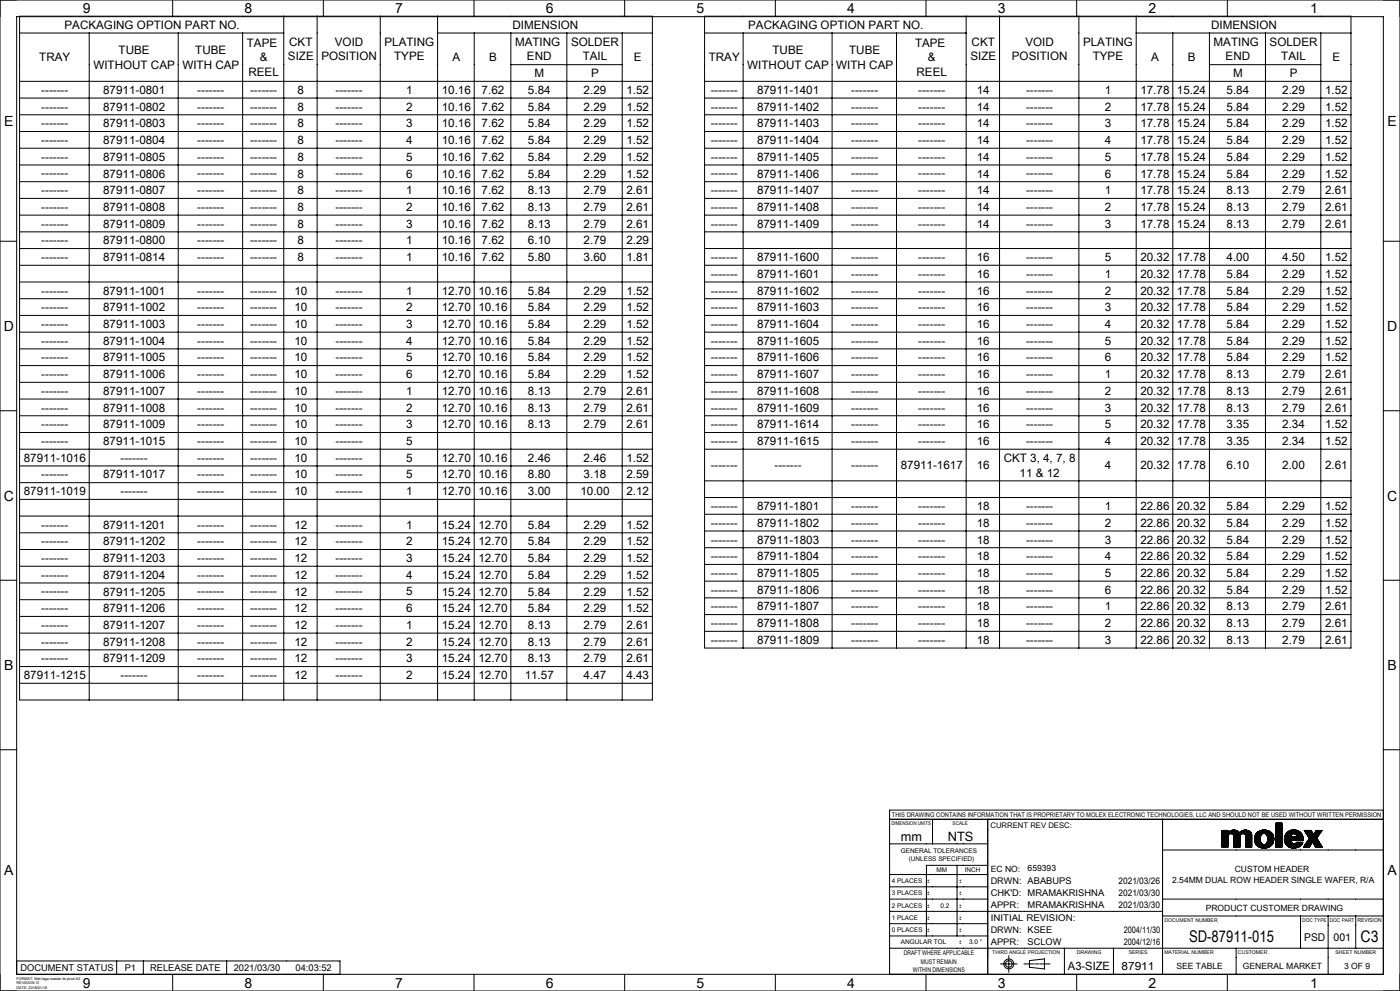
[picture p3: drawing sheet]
<svg xmlns="http://www.w3.org/2000/svg" width="420mm" height="297mm" viewBox="0 0 420 297" stroke-linecap="round" stroke-linejoin="round" font-family="sans-serif">
<defs><g id="words">
<g font-size="4.8">
<text x="356.8" y="282.4">SD-87911-015</text>
<text x="408.2" y="282.4">C3</text>
</g>
<g font-size="4.2">
<text x="24.9" y="4">9</text>
<text x="73.4" y="4">8</text>
<text x="118.6" y="4">7</text>
<text x="163.8" y="4">6</text>
<text x="209" y="4">5</text>
<text x="254.2" y="4">4</text>
<text x="299.4" y="4">3</text>
<text x="344.6" y="4">2</text>
<text x="393.1" y="4">1</text>
<text x="1.3" y="37.7">E</text>
<text x="416.3" y="37.7">E</text>
<text x="1.1" y="99.2">D</text>
<text x="416.1" y="99.2">D</text>
<text x="1.1" y="150">C</text>
<text x="416.1" y="150">C</text>
<text x="1.3" y="200.8">B</text>
<text x="416.3" y="200.8">B</text>
<text x="1.3" y="262.4">A</text>
<text x="416.3" y="262.4">A</text>
<text x="24.9" y="296">9</text>
<text x="73.4" y="296">8</text>
<text x="118.6" y="296">7</text>
<text x="163.8" y="296">6</text>
<text x="209" y="296">5</text>
<text x="254.2" y="296">4</text>
<text x="299.4" y="296">3</text>
<text x="344.6" y="296">2</text>
<text x="393.1" y="296">1</text>
</g>
<g font-size="3.9">
<text x="270.3" y="252">mm</text>
<text x="284.3" y="252">NTS</text>
</g>
<g font-size="3.5">
<text x="19.3" y="8.6">PACKAGING OPTION PART NO.</text>
<text x="153.7" y="8.6">DIMENSION</text>
<text x="224.5" y="8.6">PACKAGING OPTION PART NO.</text>
<text x="363.3" y="8.6">DIMENSION</text>
<text x="35.6" y="16.2">TUBE</text>
<text x="58.6" y="16.2">TUBE</text>
<text x="74.1" y="13.9">TAPE</text>
<text x="86.8" y="13.7">CKT</text>
<text x="100.5" y="13.7">VOID</text>
<text x="115.3" y="13.7">PLATING</text>
<text x="154.5" y="13.7">MATING</text>
<text x="171.3" y="13.7">SOLDER</text>
<text x="231.8" y="16.2">TUBE</text>
<text x="254.8" y="16.2">TUBE</text>
<text x="274.5" y="13.9">TAPE</text>
<text x="291.5" y="13.7">CKT</text>
<text x="307.6" y="13.7">VOID</text>
<text x="324.9" y="13.7">PLATING</text>
<text x="364.1" y="13.7">MATING</text>
<text x="380.9" y="13.7">SOLDER</text>
<text x="11.8" y="18.4">TRAY</text>
<text x="28" y="20.6">WITHOUT CAP</text>
<text x="54.7" y="20.6">WITH CAP</text>
<text x="74.5" y="22.8">REEL</text>
<text x="77.9" y="18.4">&amp;</text>
<text x="86.4" y="18.1">SIZE</text>
<text x="96.4" y="18.1">POSITION</text>
<text x="118.2" y="18.1">TYPE</text>
<text x="135.7" y="18.4">A</text>
<text x="146.7" y="18.4">B</text>
<text x="158.1" y="18.1">END</text>
<text x="160.3" y="23.1">M</text>
<text x="174.8" y="18.1">TAIL</text>
<text x="177.3" y="23.1">P</text>
<text x="190.2" y="18.4">E</text>
<text x="212.6" y="18.4">TRAY</text>
<text x="224.2" y="20.6">WITHOUT CAP</text>
<text x="250.9" y="20.6">WITH CAP</text>
<text x="275" y="22.8">REEL</text>
<text x="278.4" y="18.4">&amp;</text>
<text x="291.1" y="18.1">SIZE</text>
<text x="303.6" y="18.1">POSITION</text>
<text x="327.8" y="18.1">TYPE</text>
<text x="345.3" y="18.4">A</text>
<text x="356.3" y="18.4">B</text>
<text x="367.7" y="18.1">END</text>
<text x="369.9" y="23.1">M</text>
<text x="384.4" y="18.1">TAIL</text>
<text x="386.9" y="23.1">P</text>
<text x="399.7" y="18.4">E</text>
<text x="12.4" y="28.1">-------</text>
<text x="30.9" y="28.1">87911-0801</text>
<text x="59.2" y="28.1">-------</text>
<text x="75" y="28.1">-------</text>
<text x="89.3" y="28.1">8</text>
<text x="100.7" y="28.1">-------</text>
<text x="121.8" y="28.1">1</text>
<text x="132.5" y="28.1">10.16</text>
<text x="144.5" y="28.1">7.62</text>
<text x="158.4" y="28.1">5.84</text>
<text x="175.1" y="28.1">2.29</text>
<text x="187.9" y="28.1">1.52</text>
<text x="213.2" y="28.1">-------</text>
<text x="227.1" y="28.1">87911-1401</text>
<text x="255.3" y="28.1">-------</text>
<text x="275.5" y="28.1">-------</text>
<text x="293" y="28.1">14</text>
<text x="307.8" y="28.1">-------</text>
<text x="331.4" y="28.1">1</text>
<text x="342.1" y="28.1">17.78</text>
<text x="353.1" y="28.1">15.24</text>
<text x="368" y="28.1">5.84</text>
<text x="384.7" y="28.1">2.29</text>
<text x="397.5" y="28.1">1.52</text>
<text x="12.4" y="33.1">-------</text>
<text x="30.9" y="33.2">87911-0802</text>
<text x="59.2" y="33.1">-------</text>
<text x="75" y="33.1">-------</text>
<text x="89.3" y="33.2">8</text>
<text x="100.7" y="33.1">-------</text>
<text x="121.8" y="33.2">2</text>
<text x="132.5" y="33.2">10.16</text>
<text x="144.5" y="33.2">7.62</text>
<text x="158.4" y="33.2">5.84</text>
<text x="175.1" y="33.2">2.29</text>
<text x="187.9" y="33.2">1.52</text>
<text x="213.2" y="33.1">-------</text>
<text x="227.1" y="33.2">87911-1402</text>
<text x="255.3" y="33.1">-------</text>
<text x="275.5" y="33.1">-------</text>
<text x="293" y="33.2">14</text>
<text x="307.8" y="33.1">-------</text>
<text x="331.4" y="33.2">2</text>
<text x="342.1" y="33.2">17.78</text>
<text x="353.1" y="33.2">15.24</text>
<text x="368" y="33.2">5.84</text>
<text x="384.7" y="33.2">2.29</text>
<text x="397.5" y="33.2">1.52</text>
<text x="12.4" y="38.2">-------</text>
<text x="30.9" y="38.2">87911-0803</text>
<text x="59.2" y="38.2">-------</text>
<text x="75" y="38.2">-------</text>
<text x="89.3" y="38.2">8</text>
<text x="100.7" y="38.2">-------</text>
<text x="121.8" y="38.2">3</text>
<text x="132.5" y="38.2">10.16</text>
<text x="144.5" y="38.2">7.62</text>
<text x="158.4" y="38.2">5.84</text>
<text x="175.1" y="38.2">2.29</text>
<text x="187.9" y="38.2">1.52</text>
<text x="213.2" y="38.2">-------</text>
<text x="227.1" y="38.2">87911-1403</text>
<text x="255.3" y="38.2">-------</text>
<text x="275.5" y="38.2">-------</text>
<text x="293" y="38.2">14</text>
<text x="307.8" y="38.2">-------</text>
<text x="331.4" y="38.2">3</text>
<text x="342.1" y="38.2">17.78</text>
<text x="353.1" y="38.2">15.24</text>
<text x="368" y="38.2">5.84</text>
<text x="384.7" y="38.2">2.29</text>
<text x="397.5" y="38.2">1.52</text>
<text x="12.4" y="43.2">-------</text>
<text x="30.9" y="43.2">87911-0804</text>
<text x="59.2" y="43.2">-------</text>
<text x="75" y="43.2">-------</text>
<text x="89.3" y="43.2">8</text>
<text x="100.7" y="43.2">-------</text>
<text x="121.8" y="43.2">4</text>
<text x="132.5" y="43.2">10.16</text>
<text x="144.5" y="43.2">7.62</text>
<text x="158.4" y="43.2">5.84</text>
<text x="175.1" y="43.2">2.29</text>
<text x="187.9" y="43.2">1.52</text>
<text x="213.2" y="43.2">-------</text>
<text x="227.1" y="43.2">87911-1404</text>
<text x="255.3" y="43.2">-------</text>
<text x="275.5" y="43.2">-------</text>
<text x="293" y="43.2">14</text>
<text x="307.8" y="43.2">-------</text>
<text x="331.4" y="43.2">4</text>
<text x="342.1" y="43.2">17.78</text>
<text x="353.1" y="43.2">15.24</text>
<text x="368" y="43.2">5.84</text>
<text x="384.7" y="43.2">2.29</text>
<text x="397.5" y="43.2">1.52</text>
<text x="12.4" y="48.2">-------</text>
<text x="12.4" y="53.2">-------</text>
<text x="30.9" y="48.2">87911-0805</text>
<text x="30.9" y="53.2">87911-0806</text>
<text x="59.2" y="48.2">-------</text>
<text x="59.2" y="53.2">-------</text>
<text x="75" y="48.2">-------</text>
<text x="75" y="53.2">-------</text>
<text x="89.3" y="48.2">8</text>
<text x="89.3" y="53.2">8</text>
<text x="100.7" y="48.2">-------</text>
<text x="100.7" y="53.2">-------</text>
<text x="121.8" y="48.2">5</text>
<text x="121.8" y="53.2">6</text>
<text x="132.5" y="48.2">10.16</text>
<text x="132.5" y="53.2">10.16</text>
<text x="144.5" y="48.2">7.62</text>
<text x="144.5" y="53.2">7.62</text>
<text x="158.4" y="48.2">5.84</text>
<text x="158.4" y="53.2">5.84</text>
<text x="175.1" y="48.2">2.29</text>
<text x="175.1" y="53.2">2.29</text>
<text x="187.9" y="48.2">1.52</text>
<text x="187.9" y="53.2">1.52</text>
<text x="213.2" y="48.2">-------</text>
<text x="213.2" y="53.2">-------</text>
<text x="227.1" y="48.2">87911-1405</text>
<text x="227.1" y="53.2">87911-1406</text>
<text x="255.3" y="48.2">-------</text>
<text x="255.3" y="53.2">-------</text>
<text x="275.5" y="48.2">-------</text>
<text x="275.5" y="53.2">-------</text>
<text x="293" y="48.2">14</text>
<text x="293" y="53.2">14</text>
<text x="307.8" y="48.2">-------</text>
<text x="307.8" y="53.2">-------</text>
<text x="331.4" y="48.2">5</text>
<text x="331.4" y="53.2">6</text>
<text x="342.1" y="48.2">17.78</text>
<text x="342.1" y="53.2">17.78</text>
<text x="353.1" y="48.2">15.24</text>
<text x="353.1" y="53.2">15.24</text>
<text x="368" y="48.2">5.84</text>
<text x="368" y="53.2">5.84</text>
<text x="384.7" y="48.2">2.29</text>
<text x="384.7" y="53.2">2.29</text>
<text x="397.5" y="48.2">1.52</text>
<text x="397.5" y="53.2">1.52</text>
<text x="12.4" y="58.2">-------</text>
<text x="30.9" y="58.2">87911-0807</text>
<text x="59.2" y="58.2">-------</text>
<text x="75" y="58.2">-------</text>
<text x="89.3" y="58.2">8</text>
<text x="100.7" y="58.2">-------</text>
<text x="121.8" y="58.2">1</text>
<text x="132.5" y="58.2">10.16</text>
<text x="144.5" y="58.2">7.62</text>
<text x="158.4" y="58.2">8.13</text>
<text x="175.1" y="58.2">2.79</text>
<text x="187.9" y="58.2">2.61</text>
<text x="213.2" y="58.2">-------</text>
<text x="227.1" y="58.2">87911-1407</text>
<text x="255.3" y="58.2">-------</text>
<text x="275.5" y="58.2">-------</text>
<text x="293" y="58.2">14</text>
<text x="307.8" y="58.2">-------</text>
<text x="331.4" y="58.2">1</text>
<text x="342.1" y="58.2">17.78</text>
<text x="353.1" y="58.2">15.24</text>
<text x="368" y="58.2">8.13</text>
<text x="384.7" y="58.2">2.79</text>
<text x="397.5" y="58.2">2.61</text>
<text x="12.4" y="63.2">-------</text>
<text x="30.9" y="63.2">87911-0808</text>
<text x="59.2" y="63.2">-------</text>
<text x="75" y="63.2">-------</text>
<text x="89.3" y="63.2">8</text>
<text x="100.7" y="63.2">-------</text>
<text x="121.8" y="63.2">2</text>
<text x="132.5" y="63.2">10.16</text>
<text x="144.5" y="63.2">7.62</text>
<text x="158.4" y="63.2">8.13</text>
<text x="175.1" y="63.2">2.79</text>
<text x="187.9" y="63.2">2.61</text>
<text x="213.2" y="63.2">-------</text>
<text x="227.1" y="63.2">87911-1408</text>
<text x="255.3" y="63.2">-------</text>
<text x="275.5" y="63.2">-------</text>
<text x="293" y="63.2">14</text>
<text x="307.8" y="63.2">-------</text>
<text x="331.4" y="63.2">2</text>
<text x="342.1" y="63.2">17.78</text>
<text x="353.1" y="63.2">15.24</text>
<text x="368" y="63.2">8.13</text>
<text x="384.7" y="63.2">2.79</text>
<text x="397.5" y="63.2">2.61</text>
<text x="12.4" y="68.2">-------</text>
<text x="30.9" y="68.2">87911-0809</text>
<text x="59.2" y="68.2">-------</text>
<text x="75" y="68.2">-------</text>
<text x="89.3" y="68.2">8</text>
<text x="100.7" y="68.2">-------</text>
<text x="121.8" y="68.2">3</text>
<text x="132.5" y="68.2">10.16</text>
<text x="144.5" y="68.2">7.62</text>
<text x="158.4" y="68.2">8.13</text>
<text x="175.1" y="68.2">2.79</text>
<text x="187.9" y="68.2">2.61</text>
<text x="213.2" y="68.2">-------</text>
<text x="227.1" y="68.2">87911-1409</text>
<text x="255.3" y="68.2">-------</text>
<text x="275.5" y="68.2">-------</text>
<text x="293" y="68.2">14</text>
<text x="307.8" y="68.2">-------</text>
<text x="331.4" y="68.2">3</text>
<text x="342.1" y="68.2">17.78</text>
<text x="353.1" y="68.2">15.24</text>
<text x="368" y="68.2">8.13</text>
<text x="384.7" y="68.2">2.79</text>
<text x="397.5" y="68.2">2.61</text>
<text x="12.4" y="73.2">-------</text>
<text x="30.9" y="73.2">87911-0800</text>
<text x="59.2" y="73.2">-------</text>
<text x="75" y="73.2">-------</text>
<text x="89.3" y="73.2">8</text>
<text x="100.7" y="73.2">-------</text>
<text x="121.8" y="73.2">1</text>
<text x="132.5" y="73.2">10.16</text>
<text x="144.5" y="73.2">7.62</text>
<text x="158.4" y="73.2">6.10</text>
<text x="175.1" y="73.2">2.79</text>
<text x="187.9" y="73.2">2.29</text>
<text x="12.4" y="78.3">-------</text>
<text x="30.9" y="78.3">87911-0814</text>
<text x="59.2" y="78.3">-------</text>
<text x="75" y="78.3">-------</text>
<text x="89.3" y="78.3">8</text>
<text x="100.7" y="78.3">-------</text>
<text x="121.8" y="78.3">1</text>
<text x="132.5" y="78.3">10.16</text>
<text x="144.5" y="78.3">7.62</text>
<text x="158.4" y="78.3">5.80</text>
<text x="175.1" y="78.3">3.60</text>
<text x="187.9" y="78.3">1.81</text>
<text x="213.2" y="78.2">-------</text>
<text x="213.2" y="83.3">-------</text>
<text x="227.1" y="78.2">87911-1600</text>
<text x="227.1" y="83.3">87911-1601</text>
<text x="255.3" y="78.2">-------</text>
<text x="255.3" y="83.3">-------</text>
<text x="275.5" y="78.2">-------</text>
<text x="275.5" y="83.3">-------</text>
<text x="293" y="78.2">16</text>
<text x="293" y="83.3">16</text>
<text x="307.8" y="78.2">-------</text>
<text x="307.8" y="83.3">-------</text>
<text x="331.4" y="78.2">5</text>
<text x="331.4" y="83.3">1</text>
<text x="342.1" y="78.2">20.32</text>
<text x="342.1" y="83.3">20.32</text>
<text x="353.1" y="78.2">17.78</text>
<text x="353.1" y="83.3">17.78</text>
<text x="368" y="78.2">4.00</text>
<text x="368" y="83.3">5.84</text>
<text x="384.7" y="78.2">4.50</text>
<text x="384.7" y="83.3">2.29</text>
<text x="397.5" y="78.2">1.52</text>
<text x="397.5" y="83.3">1.52</text>
<text x="12.4" y="88.3">-------</text>
<text x="30.9" y="88.3">87911-1001</text>
<text x="59.2" y="88.3">-------</text>
<text x="75" y="88.3">-------</text>
<text x="88.3" y="88.3">10</text>
<text x="100.7" y="88.3">-------</text>
<text x="121.8" y="88.3">1</text>
<text x="132.5" y="88.3">12.70</text>
<text x="143.5" y="88.3">10.16</text>
<text x="158.4" y="88.3">5.84</text>
<text x="175.1" y="88.3">2.29</text>
<text x="187.9" y="88.3">1.52</text>
<text x="213.2" y="88.3">-------</text>
<text x="227.1" y="88.3">87911-1602</text>
<text x="255.3" y="88.3">-------</text>
<text x="275.5" y="88.3">-------</text>
<text x="293" y="88.3">16</text>
<text x="307.8" y="88.3">-------</text>
<text x="331.4" y="88.3">2</text>
<text x="342.1" y="88.3">20.32</text>
<text x="353.1" y="88.3">17.78</text>
<text x="368" y="88.3">5.84</text>
<text x="384.7" y="88.3">2.29</text>
<text x="397.5" y="88.3">1.52</text>
<text x="12.4" y="93.3">-------</text>
<text x="30.9" y="93.3">87911-1002</text>
<text x="59.2" y="93.3">-------</text>
<text x="75" y="93.3">-------</text>
<text x="88.3" y="93.3">10</text>
<text x="100.7" y="93.3">-------</text>
<text x="121.8" y="93.3">2</text>
<text x="132.5" y="93.3">12.70</text>
<text x="143.5" y="93.3">10.16</text>
<text x="158.4" y="93.3">5.84</text>
<text x="175.1" y="93.3">2.29</text>
<text x="187.9" y="93.3">1.52</text>
<text x="213.2" y="93.3">-------</text>
<text x="227.1" y="93.3">87911-1603</text>
<text x="255.3" y="93.3">-------</text>
<text x="275.5" y="93.3">-------</text>
<text x="293" y="93.3">16</text>
<text x="307.8" y="93.3">-------</text>
<text x="331.4" y="93.3">3</text>
<text x="342.1" y="93.3">20.32</text>
<text x="353.1" y="93.3">17.78</text>
<text x="368" y="93.3">5.84</text>
<text x="384.7" y="93.3">2.29</text>
<text x="397.5" y="93.3">1.52</text>
<text x="12.4" y="98.3">-------</text>
<text x="30.9" y="98.3">87911-1003</text>
<text x="59.2" y="98.3">-------</text>
<text x="75" y="98.3">-------</text>
<text x="88.3" y="98.3">10</text>
<text x="100.7" y="98.3">-------</text>
<text x="121.8" y="98.3">3</text>
<text x="132.5" y="98.3">12.70</text>
<text x="143.5" y="98.3">10.16</text>
<text x="158.4" y="98.3">5.84</text>
<text x="175.1" y="98.3">2.29</text>
<text x="187.9" y="98.3">1.52</text>
<text x="213.2" y="98.3">-------</text>
<text x="227.1" y="98.3">87911-1604</text>
<text x="255.3" y="98.3">-------</text>
<text x="275.5" y="98.3">-------</text>
<text x="293" y="98.3">16</text>
<text x="307.8" y="98.3">-------</text>
<text x="331.4" y="98.3">4</text>
<text x="342.1" y="98.3">20.32</text>
<text x="353.1" y="98.3">17.78</text>
<text x="368" y="98.3">5.84</text>
<text x="384.7" y="98.3">2.29</text>
<text x="397.5" y="98.3">1.52</text>
<text x="12.4" y="103.3">-------</text>
<text x="30.9" y="103.3">87911-1004</text>
<text x="59.2" y="103.3">-------</text>
<text x="75" y="103.3">-------</text>
<text x="88.3" y="103.3">10</text>
<text x="100.7" y="103.3">-------</text>
<text x="121.8" y="103.3">4</text>
<text x="132.5" y="103.3">12.70</text>
<text x="143.5" y="103.3">10.16</text>
<text x="158.4" y="103.3">5.84</text>
<text x="175.1" y="103.3">2.29</text>
<text x="187.9" y="103.3">1.52</text>
<text x="213.2" y="103.3">-------</text>
<text x="227.1" y="103.3">87911-1605</text>
<text x="255.3" y="103.3">-------</text>
<text x="275.5" y="103.3">-------</text>
<text x="293" y="103.3">16</text>
<text x="307.8" y="103.3">-------</text>
<text x="331.4" y="103.3">5</text>
<text x="342.1" y="103.3">20.32</text>
<text x="353.1" y="103.3">17.78</text>
<text x="368" y="103.3">5.84</text>
<text x="384.7" y="103.3">2.29</text>
<text x="397.5" y="103.3">1.52</text>
<text x="12.4" y="108.3">-------</text>
<text x="12.4" y="113.3">-------</text>
<text x="30.9" y="108.3">87911-1005</text>
<text x="30.9" y="113.3">87911-1006</text>
<text x="59.2" y="108.3">-------</text>
<text x="59.2" y="113.3">-------</text>
<text x="75" y="108.3">-------</text>
<text x="75" y="113.3">-------</text>
<text x="88.3" y="108.3">10</text>
<text x="88.3" y="113.3">10</text>
<text x="100.7" y="108.3">-------</text>
<text x="100.7" y="113.3">-------</text>
<text x="121.8" y="108.3">5</text>
<text x="121.8" y="113.3">6</text>
<text x="132.5" y="108.3">12.70</text>
<text x="132.5" y="113.3">12.70</text>
<text x="143.5" y="108.3">10.16</text>
<text x="143.5" y="113.3">10.16</text>
<text x="158.4" y="108.3">5.84</text>
<text x="158.4" y="113.3">5.84</text>
<text x="175.1" y="108.3">2.29</text>
<text x="175.1" y="113.3">2.29</text>
<text x="187.9" y="108.3">1.52</text>
<text x="187.9" y="113.3">1.52</text>
<text x="213.2" y="108.3">-------</text>
<text x="213.2" y="113.3">-------</text>
<text x="227.1" y="108.3">87911-1606</text>
<text x="227.1" y="113.3">87911-1607</text>
<text x="255.3" y="108.3">-------</text>
<text x="255.3" y="113.3">-------</text>
<text x="275.5" y="108.3">-------</text>
<text x="275.5" y="113.3">-------</text>
<text x="293" y="108.3">16</text>
<text x="293" y="113.3">16</text>
<text x="307.8" y="108.3">-------</text>
<text x="307.8" y="113.3">-------</text>
<text x="331.4" y="108.3">6</text>
<text x="331.4" y="113.3">1</text>
<text x="342.1" y="108.3">20.32</text>
<text x="342.1" y="113.3">20.32</text>
<text x="353.1" y="108.3">17.78</text>
<text x="353.1" y="113.3">17.78</text>
<text x="368" y="108.3">5.84</text>
<text x="368" y="113.3">8.13</text>
<text x="384.7" y="108.3">2.29</text>
<text x="384.7" y="113.3">2.79</text>
<text x="397.5" y="108.3">1.52</text>
<text x="397.5" y="113.3">2.61</text>
<text x="12.4" y="118.3">-------</text>
<text x="30.9" y="118.3">87911-1007</text>
<text x="59.2" y="118.3">-------</text>
<text x="75" y="118.3">-------</text>
<text x="88.3" y="118.3">10</text>
<text x="100.7" y="118.3">-------</text>
<text x="121.8" y="118.3">1</text>
<text x="132.5" y="118.3">12.70</text>
<text x="143.5" y="118.3">10.16</text>
<text x="158.4" y="118.3">8.13</text>
<text x="175.1" y="118.3">2.79</text>
<text x="187.9" y="118.3">2.61</text>
<text x="213.2" y="118.3">-------</text>
<text x="227.1" y="118.3">87911-1608</text>
<text x="255.3" y="118.3">-------</text>
<text x="275.5" y="118.3">-------</text>
<text x="293" y="118.3">16</text>
<text x="307.8" y="118.3">-------</text>
<text x="331.4" y="118.3">2</text>
<text x="342.1" y="118.3">20.32</text>
<text x="353.1" y="118.3">17.78</text>
<text x="368" y="118.3">8.13</text>
<text x="384.7" y="118.3">2.79</text>
<text x="397.5" y="118.3">2.61</text>
<text x="12.4" y="123.3">-------</text>
<text x="30.9" y="123.4">87911-1008</text>
<text x="59.2" y="123.3">-------</text>
<text x="75" y="123.3">-------</text>
<text x="88.3" y="123.4">10</text>
<text x="100.7" y="123.3">-------</text>
<text x="121.8" y="123.4">2</text>
<text x="132.5" y="123.4">12.70</text>
<text x="143.5" y="123.4">10.16</text>
<text x="158.4" y="123.4">8.13</text>
<text x="175.1" y="123.4">2.79</text>
<text x="187.9" y="123.4">2.61</text>
<text x="213.2" y="123.3">-------</text>
<text x="227.1" y="123.4">87911-1609</text>
<text x="255.3" y="123.3">-------</text>
<text x="275.5" y="123.3">-------</text>
<text x="293" y="123.4">16</text>
<text x="307.8" y="123.3">-------</text>
<text x="331.4" y="123.4">3</text>
<text x="342.1" y="123.4">20.32</text>
<text x="353.1" y="123.4">17.78</text>
<text x="368" y="123.4">8.13</text>
<text x="384.7" y="123.4">2.79</text>
<text x="397.5" y="123.4">2.61</text>
<text x="12.4" y="128.4">-------</text>
<text x="30.9" y="128.4">87911-1009</text>
<text x="59.2" y="128.4">-------</text>
<text x="75" y="128.4">-------</text>
<text x="88.3" y="128.4">10</text>
<text x="100.7" y="128.4">-------</text>
<text x="121.8" y="128.4">3</text>
<text x="132.5" y="128.4">12.70</text>
<text x="143.5" y="128.4">10.16</text>
<text x="158.4" y="128.4">8.13</text>
<text x="175.1" y="128.4">2.79</text>
<text x="187.9" y="128.4">2.61</text>
<text x="213.2" y="128.4">-------</text>
<text x="227.1" y="128.4">87911-1614</text>
<text x="255.3" y="128.4">-------</text>
<text x="275.5" y="128.4">-------</text>
<text x="293" y="128.4">16</text>
<text x="307.8" y="128.4">-------</text>
<text x="331.4" y="128.4">5</text>
<text x="342.1" y="128.4">20.32</text>
<text x="353.1" y="128.4">17.78</text>
<text x="368" y="128.4">3.35</text>
<text x="384.7" y="128.4">2.34</text>
<text x="397.5" y="128.4">1.52</text>
<text x="12.4" y="133.4">-------</text>
<text x="30.9" y="133.4">87911-1015</text>
<text x="59.2" y="133.4">-------</text>
<text x="75" y="133.4">-------</text>
<text x="88.3" y="133.4">10</text>
<text x="100.7" y="133.4">-------</text>
<text x="121.8" y="133.4">5</text>
<text x="213.2" y="133.4">-------</text>
<text x="227.1" y="133.4">87911-1615</text>
<text x="255.3" y="133.4">-------</text>
<text x="275.5" y="133.4">-------</text>
<text x="293" y="133.4">16</text>
<text x="307.8" y="133.4">-------</text>
<text x="331.4" y="133.4">4</text>
<text x="342.1" y="133.4">20.32</text>
<text x="353.1" y="133.4">17.78</text>
<text x="368" y="133.4">3.35</text>
<text x="384.7" y="133.4">2.34</text>
<text x="397.5" y="133.4">1.52</text>
<text x="7.1" y="138.4">87911-1016</text>
<text x="12.4" y="143.4">-------</text>
<text x="30.9" y="143.4">87911-1017</text>
<text x="36.2" y="138.4">-------</text>
<text x="59.2" y="138.4">-------</text>
<text x="59.2" y="143.4">-------</text>
<text x="75" y="138.4">-------</text>
<text x="75" y="143.4">-------</text>
<text x="88.3" y="138.4">10</text>
<text x="88.3" y="143.4">10</text>
<text x="100.7" y="138.4">-------</text>
<text x="100.7" y="143.4">-------</text>
<text x="121.8" y="138.4">5</text>
<text x="121.8" y="143.4">5</text>
<text x="132.5" y="138.4">12.70</text>
<text x="132.5" y="143.4">12.70</text>
<text x="143.5" y="138.4">10.16</text>
<text x="143.5" y="143.4">10.16</text>
<text x="158.4" y="138.4">2.46</text>
<text x="158.4" y="143.4">8.80</text>
<text x="175.1" y="138.4">2.46</text>
<text x="175.1" y="143.4">3.18</text>
<text x="187.9" y="138.4">1.52</text>
<text x="187.9" y="143.4">2.59</text>
<text x="213.2" y="140.6">-------</text>
<text x="232.3" y="140.6">-------</text>
<text x="255.3" y="140.6">-------</text>
<text x="270.2" y="140.6">87911-1617</text>
<text x="293" y="140.6">16</text>
<text x="301.1" y="138.4">CKT 3, 4, 7, 8</text>
<text x="305.9" y="142.9">11 &amp; 12</text>
<text x="331.4" y="140.6">4</text>
<text x="342.1" y="140.6">20.32</text>
<text x="353.1" y="140.6">17.78</text>
<text x="368" y="140.6">6.10</text>
<text x="384.7" y="140.6">2.00</text>
<text x="397.5" y="140.6">2.61</text>
<text x="7.1" y="148.4">87911-1019</text>
<text x="36.2" y="148.4">-------</text>
<text x="59.2" y="148.4">-------</text>
<text x="75" y="148.4">-------</text>
<text x="88.3" y="148.4">10</text>
<text x="100.7" y="148.4">-------</text>
<text x="121.8" y="148.4">1</text>
<text x="132.5" y="148.4">12.70</text>
<text x="143.5" y="148.4">10.16</text>
<text x="158.4" y="148.4">3.00</text>
<text x="174.1" y="148.4">10.00</text>
<text x="187.9" y="148.4">2.12</text>
<text x="213.2" y="152.9">-------</text>
<text x="227.1" y="152.9">87911-1801</text>
<text x="255.3" y="152.9">-------</text>
<text x="275.5" y="152.9">-------</text>
<text x="293" y="152.9">18</text>
<text x="307.8" y="152.9">-------</text>
<text x="331.4" y="152.9">1</text>
<text x="342.1" y="152.9">22.86</text>
<text x="353.1" y="152.9">20.32</text>
<text x="368" y="152.9">5.84</text>
<text x="384.7" y="152.9">2.29</text>
<text x="397.5" y="152.9">1.52</text>
<text x="12.4" y="158.4">-------</text>
<text x="30.9" y="158.4">87911-1201</text>
<text x="59.2" y="158.4">-------</text>
<text x="75" y="158.4">-------</text>
<text x="88.3" y="158.4">12</text>
<text x="100.7" y="158.4">-------</text>
<text x="121.8" y="158.4">1</text>
<text x="132.5" y="158.4">15.24</text>
<text x="143.5" y="158.4">12.70</text>
<text x="158.4" y="158.4">5.84</text>
<text x="175.1" y="158.4">2.29</text>
<text x="187.9" y="158.4">1.52</text>
<text x="213.2" y="157.9">-------</text>
<text x="227.1" y="157.9">87911-1802</text>
<text x="255.3" y="157.9">-------</text>
<text x="275.5" y="157.9">-------</text>
<text x="293" y="157.9">18</text>
<text x="307.8" y="157.9">-------</text>
<text x="331.4" y="157.9">2</text>
<text x="342.1" y="157.9">22.86</text>
<text x="353.1" y="157.9">20.32</text>
<text x="368" y="157.9">5.84</text>
<text x="384.7" y="157.9">2.29</text>
<text x="397.5" y="157.9">1.52</text>
<text x="12.4" y="163.4">-------</text>
<text x="30.9" y="163.4">87911-1202</text>
<text x="59.2" y="163.4">-------</text>
<text x="75" y="163.4">-------</text>
<text x="88.3" y="163.4">12</text>
<text x="100.7" y="163.4">-------</text>
<text x="121.8" y="163.4">2</text>
<text x="132.5" y="163.4">15.24</text>
<text x="143.5" y="163.4">12.70</text>
<text x="158.4" y="163.4">5.84</text>
<text x="175.1" y="163.4">2.29</text>
<text x="187.9" y="163.4">1.52</text>
<text x="213.2" y="162.9">-------</text>
<text x="213.2" y="167.9">-------</text>
<text x="227.1" y="162.9">87911-1803</text>
<text x="227.1" y="167.9">87911-1804</text>
<text x="255.3" y="162.9">-------</text>
<text x="255.3" y="167.9">-------</text>
<text x="275.5" y="162.9">-------</text>
<text x="275.5" y="167.9">-------</text>
<text x="293" y="162.9">18</text>
<text x="293" y="167.9">18</text>
<text x="307.8" y="162.9">-------</text>
<text x="307.8" y="167.9">-------</text>
<text x="331.4" y="162.9">3</text>
<text x="331.4" y="167.9">4</text>
<text x="342.1" y="162.9">22.86</text>
<text x="342.1" y="167.9">22.86</text>
<text x="353.1" y="162.9">20.32</text>
<text x="353.1" y="167.9">20.32</text>
<text x="368" y="162.9">5.84</text>
<text x="368" y="167.9">5.84</text>
<text x="384.7" y="162.9">2.29</text>
<text x="384.7" y="167.9">2.29</text>
<text x="397.5" y="162.9">1.52</text>
<text x="397.5" y="167.9">1.52</text>
<text x="12.4" y="168.4">-------</text>
<text x="12.4" y="173.5">-------</text>
<text x="30.9" y="168.5">87911-1203</text>
<text x="30.9" y="173.5">87911-1204</text>
<text x="59.2" y="168.4">-------</text>
<text x="59.2" y="173.5">-------</text>
<text x="75" y="168.4">-------</text>
<text x="75" y="173.5">-------</text>
<text x="88.3" y="168.5">12</text>
<text x="88.3" y="173.5">12</text>
<text x="100.7" y="168.4">-------</text>
<text x="100.7" y="173.5">-------</text>
<text x="121.8" y="168.5">3</text>
<text x="121.8" y="173.5">4</text>
<text x="132.5" y="168.5">15.24</text>
<text x="132.5" y="173.5">15.24</text>
<text x="143.5" y="168.5">12.70</text>
<text x="143.5" y="173.5">12.70</text>
<text x="158.4" y="168.5">5.84</text>
<text x="158.4" y="173.5">5.84</text>
<text x="175.1" y="168.5">2.29</text>
<text x="175.1" y="173.5">2.29</text>
<text x="187.9" y="168.5">1.52</text>
<text x="187.9" y="173.5">1.52</text>
<text x="213.2" y="172.9">-------</text>
<text x="227.1" y="172.9">87911-1805</text>
<text x="255.3" y="172.9">-------</text>
<text x="275.5" y="172.9">-------</text>
<text x="293" y="172.9">18</text>
<text x="307.8" y="172.9">-------</text>
<text x="331.4" y="172.9">5</text>
<text x="342.1" y="172.9">22.86</text>
<text x="353.1" y="172.9">20.32</text>
<text x="368" y="172.9">5.84</text>
<text x="384.7" y="172.9">2.29</text>
<text x="397.5" y="172.9">1.52</text>
<text x="12.4" y="178.5">-------</text>
<text x="30.9" y="178.5">87911-1205</text>
<text x="59.2" y="178.5">-------</text>
<text x="75" y="178.5">-------</text>
<text x="88.3" y="178.5">12</text>
<text x="100.7" y="178.5">-------</text>
<text x="121.8" y="178.5">5</text>
<text x="132.5" y="178.5">15.24</text>
<text x="143.5" y="178.5">12.70</text>
<text x="158.4" y="178.5">5.84</text>
<text x="175.1" y="178.5">2.29</text>
<text x="187.9" y="178.5">1.52</text>
<text x="213.2" y="177.9">-------</text>
<text x="227.1" y="177.9">87911-1806</text>
<text x="255.3" y="177.9">-------</text>
<text x="275.5" y="177.9">-------</text>
<text x="293" y="177.9">18</text>
<text x="307.8" y="177.9">-------</text>
<text x="331.4" y="177.9">6</text>
<text x="342.1" y="177.9">22.86</text>
<text x="353.1" y="177.9">20.32</text>
<text x="368" y="177.9">5.84</text>
<text x="384.7" y="177.9">2.29</text>
<text x="397.5" y="177.9">1.52</text>
<text x="12.4" y="183.5">-------</text>
<text x="30.9" y="183.5">87911-1206</text>
<text x="59.2" y="183.5">-------</text>
<text x="75" y="183.5">-------</text>
<text x="88.3" y="183.5">12</text>
<text x="100.7" y="183.5">-------</text>
<text x="121.8" y="183.5">6</text>
<text x="132.5" y="183.5">15.24</text>
<text x="143.5" y="183.5">12.70</text>
<text x="158.4" y="183.5">5.84</text>
<text x="175.1" y="183.5">2.29</text>
<text x="187.9" y="183.5">1.52</text>
<text x="213.2" y="182.9">-------</text>
<text x="227.1" y="182.9">87911-1807</text>
<text x="255.3" y="182.9">-------</text>
<text x="275.5" y="182.9">-------</text>
<text x="293" y="182.9">18</text>
<text x="307.8" y="182.9">-------</text>
<text x="331.4" y="182.9">1</text>
<text x="342.1" y="182.9">22.86</text>
<text x="353.1" y="182.9">20.32</text>
<text x="368" y="182.9">8.13</text>
<text x="384.7" y="182.9">2.79</text>
<text x="397.5" y="182.9">2.61</text>
<text x="12.4" y="188.5">-------</text>
<text x="30.9" y="188.5">87911-1207</text>
<text x="59.2" y="188.5">-------</text>
<text x="75" y="188.5">-------</text>
<text x="88.3" y="188.5">12</text>
<text x="100.7" y="188.5">-------</text>
<text x="121.8" y="188.5">1</text>
<text x="132.5" y="188.5">15.24</text>
<text x="143.5" y="188.5">12.70</text>
<text x="158.4" y="188.5">8.13</text>
<text x="175.1" y="188.5">2.79</text>
<text x="187.9" y="188.5">2.61</text>
<text x="213.2" y="188">-------</text>
<text x="227.1" y="188">87911-1808</text>
<text x="255.3" y="188">-------</text>
<text x="275.5" y="188">-------</text>
<text x="293" y="188">18</text>
<text x="307.8" y="188">-------</text>
<text x="331.4" y="188">2</text>
<text x="342.1" y="188">22.86</text>
<text x="353.1" y="188">20.32</text>
<text x="368" y="188">8.13</text>
<text x="384.7" y="188">2.79</text>
<text x="397.5" y="188">2.61</text>
<text x="12.4" y="193.5">-------</text>
<text x="30.9" y="193.5">87911-1208</text>
<text x="59.2" y="193.5">-------</text>
<text x="75" y="193.5">-------</text>
<text x="88.3" y="193.5">12</text>
<text x="100.7" y="193.5">-------</text>
<text x="121.8" y="193.5">2</text>
<text x="132.5" y="193.5">15.24</text>
<text x="143.5" y="193.5">12.70</text>
<text x="158.4" y="193.5">8.13</text>
<text x="175.1" y="193.5">2.79</text>
<text x="187.9" y="193.5">2.61</text>
<text x="213.2" y="193">-------</text>
<text x="227.1" y="193">87911-1809</text>
<text x="255.3" y="193">-------</text>
<text x="275.5" y="193">-------</text>
<text x="293" y="193">18</text>
<text x="307.8" y="193">-------</text>
<text x="331.4" y="193">3</text>
<text x="342.1" y="193">22.86</text>
<text x="353.1" y="193">20.32</text>
<text x="368" y="193">8.13</text>
<text x="384.7" y="193">2.79</text>
<text x="397.5" y="193">2.61</text>
<text x="7.1" y="203.5">87911-1215</text>
<text x="12.4" y="198.5">-------</text>
<text x="30.9" y="198.5">87911-1209</text>
<text x="36.2" y="203.5">-------</text>
<text x="59.2" y="198.5">-------</text>
<text x="59.2" y="203.5">-------</text>
<text x="75" y="198.5">-------</text>
<text x="75" y="203.5">-------</text>
<text x="88.3" y="198.5">12</text>
<text x="88.3" y="203.5">12</text>
<text x="100.7" y="198.5">-------</text>
<text x="100.7" y="203.5">-------</text>
<text x="121.8" y="198.5">3</text>
<text x="121.8" y="203.5">2</text>
<text x="132.5" y="198.5">15.24</text>
<text x="132.5" y="203.5">15.24</text>
<text x="143.5" y="198.5">12.70</text>
<text x="143.5" y="203.5">12.70</text>
<text x="157.4" y="203.5">11.57</text>
<text x="158.4" y="198.5">8.13</text>
<text x="175.1" y="198.5">2.79</text>
<text x="175.1" y="203.5">4.47</text>
<text x="187.9" y="198.5">2.61</text>
<text x="187.9" y="203.5">4.43</text>
<text x="320.4" y="290.6">A3-SIZE</text>
</g>
<text font-size="3.4" x="336.5" y="290.6">87911</text>
<g font-size="3.2">
<text x="391.3" y="281.9">PSD</text>
<text x="400.1" y="281.9">001</text>
</g>
<g font-size="2.8">
<text x="297.2" y="268.6">CHK'D: MRAMAKRISHNA</text>
<text x="297.2" y="275.9">INITIAL REVISION:</text>
<text x="308.3" y="272.2">MRAMAKRISHNA</text>
<text x="308.3" y="283.3">SCLOW</text>
<text x="6.1" y="291">DOCUMENT STATUS</text>
<text x="37.4" y="291">P1</text>
<text x="45" y="291">RELEASE DATE</text>
<text x="70.1" y="291">2021/03/30</text>
<text x="88.7" y="291">04:03:52</text>
</g>
<g font-size="2.7">
<text x="297.2" y="264.9">DRWN: ABABUPS</text>
<text x="335.6" y="264.9">2021/03/26</text>
<text x="335.6" y="268.5">2021/03/30</text>
<text x="297.2" y="272.2">APPR:</text>
<text x="335.6" y="272.2">2021/03/30</text>
<text x="297.2" y="279.6">DRWN: KSEE</text>
<text x="337.1" y="279.6">2004/11/30</text>
<text x="297.2" y="283.3">APPR:</text>
<text x="337.1" y="283.3">2004/12/16</text>
</g>
<g font-size="2.6">
<text x="297.2" y="261.2">EC NO:</text>
<text x="308.3" y="261.2">659393</text>
<text x="370.4" y="261.4">CUSTOM HEADER</text>
<text x="351.7" y="264.7">2.54MM DUAL ROW HEADER SINGLE WAFER, R/A</text>
<text x="361.7" y="272.9">PRODUCT CUSTOMER DRAWING</text>
<text x="352.9" y="290.4">SEE TABLE</text>
<text x="372.9" y="290.4">GENERAL MARKET</text>
<text x="403.3" y="290.4">3 OF 9</text>
</g>
<text font-size="2.3" x="297.1" y="248.1">CURRENT REV DESC:</text>
<g font-size="1.9">
<text x="267.6" y="244.9">THIS DRAWING CONTAINS INFORMATION THAT IS PROPRIETARY TO MOLEX ELECTRONIC TECHNOLOGIES, LLC AND SHOULD NOT BE USED WITHOUT WRITTEN PERMISSION</text>
<text x="270.3" y="255.6">GENERAL TOLERANCES</text>
<text x="272.6" y="258">(UNLESS SPECIFIED)</text>
<text x="281" y="261.4">MM</text>
<text x="289.4" y="261.4">INCH</text>
<text x="267.6" y="264.6">4 PLACES</text>
<text x="267.6" y="268.3">3 PLACES</text>
<text x="278.3" y="264.6">±</text>
<text x="278.3" y="268.3">±</text>
<text x="287.8" y="264.6">±</text>
<text x="287.8" y="268.3">±</text>
<text x="267.6" y="272">2 PLACES</text>
<text x="267.6" y="275.7">1 PLACE</text>
<text x="278.3" y="272">±</text>
<text x="278.3" y="275.7">±</text>
<text x="282.2" y="272">0.2</text>
<text x="287.8" y="272">±</text>
<text x="287.8" y="275.7">±</text>
<text x="267.6" y="279.4">0 PLACES</text>
<text x="278.3" y="279.4">±</text>
<text x="287.8" y="279.4">±</text>
<text x="270.3" y="283">ANGULAR TOL</text>
<text x="271.1" y="286.3">DRAFT WHERE APPLICABLE</text>
<text x="287.8" y="283">±</text>
<text x="290.7" y="283">3.0 °</text>
<text x="273.9" y="291.2">WITHIN DIMENSIONS</text>
<text x="276.3" y="288.8">MUST REMAIN</text>
</g>
<text font-size="1.7" x="407.2" y="276.2">REVISION</text>
<g font-size="1.5">
<text x="267.4" y="247.2">DIMENSION UNITS</text>
<text x="285.8" y="247.2">SCALE</text>
<text x="349.3" y="276.2">DOCUMENT NUMBER</text>
<text x="390.7" y="276.2">DOC TYPE</text>
<text x="399" y="276.2">DOC PART</text>
<text x="297.7" y="285.9">THIRD ANGLE PROJECTION</text>
<text x="323" y="285.9">DRAWING</text>
<text x="338.6" y="285.9">SERIES</text>
<text x="349.3" y="285.8">MATERIAL NUMBER</text>
<text x="371.4" y="285.9">CUSTOMER</text>
<text x="400.7" y="285.9">SHEET NUMBER</text>
</g>
<g font-size="1.1">
<text x="5" y="293.6">FORMAT: Met-lega-master-tb-prod-A3</text>
<text x="5" y="295">REVISION: D</text>
<text x="5" y="296.4">DATE: 2018/01/18</text>
</g>
</g></defs>
<g fill="none" stroke="#000" stroke-width=".3">
<path d="M0 0h420v297h-420zM5 5h410v287h-410zM5.9 4.9h189.8v204.9h-189.8zM5.9 9.9h79.2M26.8 9.9v199.9M51.8 0v5M53.5 9.9v199.9M72.8 9.9v199.9M85.1 4.9v204.9M95.1 4.9v204.9M97 0v5M114.1 4.9v204.9"/>
<path d="M131.3 4.9v204.9M131.3 9.9h64.4M142.2 0v5M142.3 9.9v199.9M153.3 9.9v199.9M153.3 19.4h33.4M170.1 9.9v199.9M186.7 9.9v199.9M187.4 0v5M211.4 4.9h193.9v189.3h-193.9zM211.4 9.9h78.4M222.9 9.9v184.3"/>
<path d="M232.6 0v5M249.6 9.9v184.3M269 9.9v184.3M277.8 0v5M289.8 4.9v189.3M299.9 4.9v189.3M323 0v5M323.7 4.9v189.3M340.9 4.9v189.3M340.9 9.9h64.4M351.8 9.9v184.3M362.8 9.9v184.3"/>
<path d="M362.8 19.4h33.4M368.2 0v5M379.6 9.9v184.3M396.2 9.9v184.3M5.9 24.4h189.8M5.9 29.4h189.8M5.9 34.4h189.8M5.9 39.4h189.8M211.4 24.4h193.9M211.4 29.4h193.9M211.4 34.4h193.9M211.4 39.4h193.9"/>
<path d="M5.9 44.4h189.8M5.9 49.4h189.8M5.9 54.5h189.8M5.9 59.5h189.8M211.4 44.4h193.9M211.4 49.4h193.9M211.4 54.5h193.9M211.4 59.5h193.9M0 72.3h5M5.9 79.5h189.8M5.9 64.5h189.8M5.9 69.5h189.8"/>
<path d="M5.9 74.5h189.8M211.4 79.5h193.9M211.4 64.5h193.9M211.4 69.5h193.9M211.4 74.5h193.9M415 72.3h5M5.9 84.5h189.8M5.9 89.5h189.8M5.9 94.5h189.8M5.9 99.5h189.8M211.4 84.5h193.9M211.4 89.5h193.9"/>
<path d="M211.4 94.5h193.9M211.4 99.5h193.9M5.9 104.6h189.8M5.9 109.6h189.8M5.9 114.6h189.8M5.9 119.6h189.8M211.4 104.6h193.9M211.4 109.6h193.9M211.4 114.6h193.9M211.4 119.6h193.9M0 123.1h5M5.9 124.6h189.8"/>
<path d="M5.9 129.6h189.8M5.9 134.6h189.8M5.9 139.6h189.8M211.4 124.6h193.9M211.4 129.6h193.9M211.4 134.6h193.9M415 123.1h5M5.9 144.7h189.8M5.9 149.7h189.8M5.9 154.7h189.8M5.9 159.7h189.8M211.4 144.1h193.9"/>
<path d="M211.4 149.1h193.9M211.4 154.1h193.9M211.4 159.1h193.9M0 173.9h5M5.9 179.7h189.8M5.9 164.7h189.8M5.9 169.7h189.8M5.9 174.7h189.8M211.4 164.1h193.9M211.4 169.2h193.9M211.4 174.2h193.9M211.4 179.2h193.9"/>
<path d="M415 173.9h5M5.9 184.7h189.8M5.9 189.7h189.8M5.9 194.8h189.8M5.9 199.8h189.8M211.4 189.2h193.9M211.4 184.2h193.9M5.9 204.8h189.8M0 224.7h5M415 224.7h5M266.9 245.5h148.1M266.9 252.9h29.4"/>
<path d="M279.8 245.5v7.4M287.1 259.3v21.2M296.3 245.5v46.5M296.3 259.3h-18.4v21.2M348.8 254.7h66.2M348.8 245.5v46.5M366.6 248.9h1.8v.7a2.29 2.29 0 0 1 3.5 0 2.3 2.3 0 0 1 3.3-.2M366.6 250.7l1.8-1.7-1.8 1.8M366.6 248.9v5M366.6 248.9h.1M366.7 248.9l-.1 .1M366.8 248.9l-.2 .2"/>
<path d="M367 248.9l-.4 .4M367.1 248.9l-.5 .5M367.3 248.9l-.7 .7M367.4 248.9l-.8 .8M367.6 248.9l-1 1M367.7 248.9l-1.1 1.1M367.8 248.9l-1.2 1.3 1.3-1.3M367.9 253.9l.5-.5-.5 .5M368 248.9l-1.4 1.4M368.1 248.9l-1.5 1.5M368.2 248.9l-1.6 1.6M368.3 248.9l-1.7 1.7"/>
<path d="M368.4 250.7a.89 .89 0 0 1 .9-.9 .89 .89 0 0 1 .9 .9v3.2M368.4 253.3l-.6 .6M368.4 253.2l-.7 .7M368.4 253.1l-.8 .8M368.4 253l-.9 .9M368.4 252.9l-1 1M368.4 252.8l-1.1 1.1M368.4 252.7l-1.2 1.2M368.4 252.6l-1.3 1.3M368.4 252.5l-1.4 1.4M368.4 252.4l-1.5 1.5M368.4 252.3l-1.6 1.6"/>
<path d="M368.4 252.1l-1.8 1.8M368.4 252l-1.8 1.8M368.4 251.8l-1.8 1.9M368.4 251.7l-1.8 1.9M368.4 251.5l-1.8 2 1.8-1.8M368.4 251.4l-1.8 1.9M368.4 251.3l-1.8 1.9M368.4 251.2l-1.8 1.8M368.4 251.1l-1.8 1.9M368.4 251l-1.8 1.9M368.4 250.9l-1.8 1.8M368.4 250.8l-1.8 1.8"/>
<path d="M368.4 250.7l-1.8 1.8M368.4 253.8l-.1 .1M368.4 253.7l-.2 .2M368.4 253.6l-.3 .3M368.4 250.7v3.2h-1.8M368.4 249.5l-1.8 1.9M368.4 249.4l-1.8 1.8M368.4 249.3l-1.8 1.8M368.4 249.2l-1.8 1.9M368.4 249.1l-1.8 1.8M368.4 250.6l-1.8 1.8M368.5 250.4l-1.9 1.9"/>
<path d="M369 249.1l-2.4 2.4M369.1 249l-2.5 2.5M369.3 248.9l-2.7 2.8M369.5 248.9l-2.9 2.9M369.6 249.9l1.2-1-1.1 1M369.7 248.8l-3.1 3.1M369.8 248.8l-3.2 3.2M369.9 248.8l-3.3 3.3M370 248.8l-3.4 3.4M370.1 248.8l-1.2 1.1M370.2 253.9h1.8M370.2 248.8l-1.1 1.1"/>
<path d="M370.3 248.8l-1.1 1M370.4 248.8l-1.1 1M370.5 248.8l-1.1 1M370.6 248.8l-1.1 1.1M370.8 253.9l1.2-1.1-1.1 1.1M370.8 248.9l-1.1 1.1M370.9 248.9l-1.1 1.1M371 249l-1.1 1.1M371.1 249l-1.2 1.1M371.1 249l-1.1 1.2M371.2 249.1l-1.2 1.1M371.3 249.1l-1.2 1.2"/>
<path d="M371.3 249.1l-1.2 1.3M371.4 249.2l-1.3 1.3M371.5 249.2l-1.3 1.3M371.5 249.3l-1.3 1.3M371.6 249.3l-1.4 1.5 1.4-1.4M371.7 253.9l.3-.3-.3 .3M371.7 249.4l-1.5 1.5M371.8 249.5l-1.6 1.6M371.8 249.5l-1.6 1.7M371.9 249.6l-1.7 1.6M372 253.8v.1M372 253.7l-.2 .2"/>
<path d="M372 253.4l-.5 .5M372 253.3l-.6 .6M372 253.2l-.7 .7M372 253.1l-.8 .8M372 253l-.9 .9M372 252.9l-1 1M372 252.6l-1.3 1.3M372 252.5l-1.4 1.4M372 252.4l-1.5 1.5M372 252.3l-1.6 1.6M372 252.2l-1.7 1.7M372 252.1l-1.8 1.8"/>
<path d="M372 251.9l-1.8 1.9M372 251.8l-1.8 1.9M372 251.8l-1.8 1.8M372 251.6l-1.8 1.9M372 251.5l-1.8 1.9M372 251.4l-1.8 1.9M372 251.2l-1.8 2 1.8-1.9M372 251.1l-1.8 1.9M372 251l-1.8 1.9M372 250.9l-1.8 1.8M372 250.8l-1.8 1.8M372 250.7l-1.8 1.9"/>
<path d="M372 250.5l-1.8 1.9M372.1 250.4l-1.9 1.9M372.2 250.2l-2 2M372.4 249.1l-2.2 2.3M372.7 249l-2.5 2.5M372.9 248.9l-2.7 2.7M373 248.8l-2.8 2.9M373.1 248.8l-2.9 3M373.3 248.8l-3.1 3.1M373.4 248.8l-3.2 3.2M373.5 248.8l-3.3 3.3M373.6 248.8l-1.2 1.2"/>
<path d="M373.7 248.8l-1.2 1.1M373.8 250.7a.89 .89 0 0 0-.9-.9 .89 .89 0 0 0-.9 .9v3.2M373.8 253.3l1.7-1.7-1.7 1.8M373.8 250.9l1.4-1.4-1.4 1.4M373.8 253.9h1.7M373.8 250.7v3.2M373.8 248.8l-1.1 1.1M374.1 248.8l-1.3 1M374.2 248.9l-1.1 1M374.3 248.9l-1.1 1M374.4 248.9l-1.1 1M374.4 248.9l-1 1.1"/>
<path d="M374.5 249l-1.1 1M374.6 249l-1.1 1M374.7 249l-1.1 1.1M374.7 249.1l-1.1 1.1M374.8 249.1l-1.2 1.1M374.8 249.1l-1.1 1.2M374.9 249.2l-1.2 1.2M375 253.9l.5-.5-.5 .5M375 249.3l-1.2 1.2M375.1 249.3l-1.3 1.3M375.1 249.4l-1.3 1.3M375.2 249.4l.3 .8"/>
<path d="M375.3 249.5l-1.5 1.5M375.3 249.6l-1.5 1.6M375.4 249.6l-1.6 1.7M375.4 249.7l-1.6 1.6M375.4 249.8l-1.6 1.7M375.5 249.8l-1.7 1.8M375.5 249.9l-1.7 1.8M375.5 250l-1.7 1.9 1.7-1.8M375.5 253.8l-.1 .1M375.5 253.9h.1M375.5 253.7l-.1 .2M375.5 253.6l-.2 .3"/>
<path d="M375.5 253.5l-.4 .4M375.5 253.2l-.7 .7M375.5 253.1l-.8 .8M375.5 253l-.9 .9M375.5 252.9l-1 1M375.5 252.8l-1.1 1.1M375.5 252.7l-1.2 1.2M375.5 252.5l-1.3 1.4M375.5 252.4l-1.4 1.5 1.4-1.5M375.5 252.2l-1.6 1.7M375.5 252.1l-1.7 1.8M375.5 252l-1.7 1.8"/>
<path d="M375.5 251.8l-1.7 1.9 1.7-1.8M375.5 251.7l-1.7 1.8M375.5 251.4l-1.7 1.8M375.5 251.3l-1.7 1.8M375.5 251.2l-1.7 1.8M375.5 251l-1.7 1.8M375.5 251l-1.7 1.7M375.5 250.9l-1.7 1.8M375.5 250.7l-1.7 1.8M375.5 250.6l-1.7 1.8M375.5 250.6l-1.7 1.7M375.5 250.4l-1.7 1.8"/>
<path d="M375.5 250.3l-1.7 1.8M375.5 250.2l-1.7 1.8M375.5 250.2v3.7M376.3 251.6l2.9-2.8-2.9 2.9M376.7 250a2.85 2.85 0 0 0 .6 3.6M377.2 249.4l-.3 .4M377.5 249.2l-.8 .9M377.8 249.1l-1.2 1.2M378 249l-1.5 1.5M378.1 251.5l-1.4 1.4M378.1 249l-1.6 1.6M378.1 251.6l-1.4 1.4"/>
<path d="M378.1 251.7l-1.3 1.3M378.1 251.8l-1.3 1.3M378.1 251.2l-1.4 1.6M378.1 251.9l-1.2 1.3M378.1 251l-1.5 1.6M378.1 252l-1.2 1.2M378.1 250.9l-1.6 1.7M378.1 252.1l-1.2 1.2M378.2 252.1l-1.2 1.2M378.2 250.7l-1.7 1.8M378.2 252.2l-1.1 1.2M378.2 250.6l-1.7 1.8"/>
<path d="M378.2 252.3l-1.1 1.1M378.2 252.4l-1.1 1.1M378.3 250.5l-1.9 1.8M378.3 248.9l-1.9 1.9M378.3 252.5l-1.1 1.1 1.1-1.1M378.3 252.6l-1 1M378.3 250.3l-1.9 1.9M378.4 252.7l-1 1M378.4 252.8l-.9 .9 .9-.9M378.4 248.9l-2 2M378.5 252.9l-.9 .9M378.6 248.8l-2.2 2.2"/>
<path d="M378.6 252.9l-.9 .9M378.7 248.8l-2.4 2.3M378.8 253l-1.1 .8M378.8 248.8l-2.5 2.4M378.9 253.1l-.9 .8M378.9 248.8l-2.6 2.6M379.1 248.8l-2.8 2.7M379.1 253.1l-1.1 .9M379.2 253.1l-.9 .9M379.4 248.8l-3.1 3M379.4 253.1l-1 1M379.4 253.1l-.9 1"/>
<path d="M379.5 248.8l-3.1 3.1M379.6 248.8l-3.2 3.2M379.6 253l-1.1 1.1M379.7 248.8l-3.3 3.3M379.7 249.9l1-.8-.9 .9M379.8 248.8l-1.1 1.1M379.9 248.8l-1 1M380 248.8l-.9 1M380.1 248.9l-1 .9M380.1 250.4a1.1 1.1 0 0 0-1.4-.5 1.1 1.1 0 0 0-.6 1.3l.2 1.3M380.1 250.4a1.89 1.89 0 0 1-.9 2.7l-.9-.6M380.2 250.5l1.1-1.1-1.1 1.2"/>
<path d="M380.2 248.9l-.9 .9M380.3 250.9l1.3-1.2-1.3 1.3M380.3 248.9l-.9 .9M380.3 248.9l-.8 .9M380.4 249l-.9 .8M380.5 249l-.9 .8M380.6 249l-.9 .9M380.8 249.1l-1 .9M380.9 249.2l-1 .9M380.9 249.2l-.9 1 1-1M381.1 249.3l-1 1M381.1 249.3l-1 1.1"/>
<path d="M381.1 249.3l.7 .7M381.1 249.3a3.3 3.3 0 0 0-4.4 .7M381.1 253.6l-1 .5-1.1 .1-1.7-.6M381.2 249.4l-1.1 1M381.4 249.5l-1.2 1.2M381.4 249.6l-1.2 1.2M381.5 249.6l-1.3 1.3M381.6 249.7l-1.3 1.4M381.7 249.8l-1.4 1.4M381.7 249.9l-1.4 1.4M381.7 253l-.6 .6M381.7 249.9l-1.4 1.5"/>
<path d="M381.8 250l-1.5 1.5M381.8 250a2.85 2.85 0 0 1-.7 3.6M381.8 250.1l-1.5 1.6M381.9 252.8l-1 1M381.9 250.2l-1.6 1.6M381.9 250.2l-1.6 1.7M381.9 250.3l-1.6 1.7M381.9 250.4l-1.7 1.7M381.9 252.6l-1.3 1.3M382 250.5l-1.8 1.8M382 252.5l-1.5 1.4M382 250.5l-1.8 1.9"/>
<path d="M382 250.6l-1.9 2M382 252.3l-1.7 1.7M382.1 250.7l-3.5 3.4M382.1 250.8l-3.4 3.3M382.1 252.1l-1.9 2M382.1 250.9l-3.3 3.3M382.1 252l-2.1 2.1M382.1 251l-3.2 3.2M382.1 251l-3.1 3.2M382.1 251.9l-2.2 2.2M382.1 251.1l-3 3.1M382.1 251.8l-2.3 2.3"/>
<path d="M382.1 251.2l-2.9 3M382.2 251.7l-2.6 2.5M382.2 251.5l-2.7 2.7M382.2 251.4l-2.8 2.8M382.2 251.4l-2.9 2.8M382.8 251.7l1.8-1.8-1.8 1.9M382.8 251.2l1.8-1.8-1.8 1.9M382.8 249.4l1.8-1.8-1.8 1.9M382.8 248.3l1.7-1.6-1.7 1.7M382.8 246.9l.2-.2-.2 .2M382.8 246.7h1.8M382.8 246.7v7.2"/>
<path d="M382.8 253.5l1.8-1.8-1.8 1.9M382.8 246.7h.1M383.1 246.7l-.3 .3M383.2 246.7l-.4 .5 .4-.5M383.3 246.7l-.5 .6M383.5 246.7l-.7 .8 .7-.8M383.6 246.7l-.8 .9M383.8 246.7l-1 1M383.9 246.7l-1.1 1.1M384 246.7l-1.2 1.2M384.1 246.7l-1.3 1.3M384.2 246.7l-1.4 1.4"/>
<path d="M384.3 246.7l-1.5 1.5M384.6 251l-1.8 1.9M384.6 250.9l-1.8 1.9M384.6 250.8l-1.8 1.9M384.6 250.7l-1.8 1.8M384.6 250.6l-1.8 1.9M384.6 250.5l-1.8 1.9M384.6 250.4l-1.8 1.8M384.6 250.3l-1.8 1.8M384.6 250.2l-1.8 1.9M384.6 250.1l-1.8 1.8M384.6 249.8l-1.8 1.8"/>
<path d="M384.6 249.6l-1.8 1.9M384.6 249.5l-1.8 1.9M384.6 249.2l-1.8 1.9M384.6 249.1l-1.8 1.9M384.6 249l-1.8 1.9M384.6 248.9l-1.8 1.8M384.6 248.8l-1.8 1.9M384.6 248.7l-1.8 1.9M384.6 248.6l-1.8 1.8M384.6 248.4l-1.8 1.9M384.6 248.4l-1.8 1.8M384.6 248.3l-1.8 1.8"/>
<path d="M384.6 248.1l-1.8 1.9M384.6 248l-1.8 1.9M384.6 247.8l-1.8 2 1.8-1.8M384.6 247.7l-1.8 1.9M384.6 247.4l-1.8 1.9M384.6 247.3l-1.8 1.9M384.6 247.2l-1.8 1.9M384.6 247.1l-1.8 1.8M384.6 247l-1.8 1.8M384.6 246.9l-1.8 1.9M384.6 246.8l-1.8 1.8M384.6 246.7l-1.8 1.8"/>
<path d="M384.6 246.7v7.2h-1.8M384.6 253.8l-.1 .1M384.6 253.6l-.2 .3M384.6 253.6l-.3 .3M384.6 253.5l-.4 .4M384.6 253.3l-.5 .6M384.6 253.2l-.7 .7M384.6 253l-.8 .9 .8-.8M384.6 252.9l-1 1M384.6 252.8l-1.1 1.1M384.6 252.7l-1.2 1.2M384.6 252.6l-1.3 1.3"/>
<path d="M384.6 252.5l-1.4 1.4M384.6 252.4l-1.5 1.5M384.6 252.2l-1.6 1.7 1.6-1.6M384.6 252.1l-1.8 1.8M384.6 252l-1.8 1.9M384.6 251.9l-1.8 1.8M384.6 251.6l-1.8 1.8M384.6 251.4l-1.8 1.9M384.6 251.3l-1.8 1.9M384.6 251.1l-1.8 2 1.8-1.8M385.3 251.2l.4 1.7M385.4 252.2l3.4-3.4-3.4 3.4"/>
<path d="M385.7 252.9l1.1 1 1 .2M386.4 249.2l-.6 .6M386.6 253.8l1.2-1-1.1 1M386.7 249l-1.1 1.1M386.9 249l-1.3 1.3M387.1 248.9l-1.6 1.6M387.2 248.8l-1.7 1.8M387.3 250.8l-1.8 1.8M387.3 250.7l-1.8 1.8M387.3 252l-1.2 1.4 1.2-1.3M387.3 250.5l-1.8 1.9M387.3 250.9l-1.8 1.7"/>
<path d="M387.3 252.2l-1.2 1.2M387.3 252.3l-1.1 1.2M387.4 250.3l-2 2M387.4 252.4l-1.2 1.1M387.4 248.8l-2 2M387.4 252.4l-1.1 1.2M387.4 250.9l-1.8 1.8M387.5 252.5l-1.2 1.1M387.5 248.8l-2.1 2.1M387.5 252.5l-1.1 1.2M387.6 250.9l-2 1.9M387.6 252.6l-1.1 1.1"/>
<path d="M387.6 250.1a.9 .9 0 0 1 1-.1 .9 .9 0 0 1 .5 .9h-1.8zM387.6 248.8l-2.2 2.2M387.6 252.7l-1.1 1M387.7 250.9l-2 2M387.8 248.7l-2.5 2.5M387.8 252.8l-1.1 1.1M387.9 250.9l-2.2 2.1M387.9 248.7l-2.6 2.6M387.9 252.8l-1.1 1.1M388 250.9l-2.2 2.2M388 252.9l-1.1 1M388 248.7l-2.7 2.7"/>
<path d="M388.1 252.9l-1.1 1.1 1.2-1.1M388.1 248.7l-2.8 2.8M388.1 251.9l2.2-2.2-2.2 2.2M388.1 250.9l-2.3 2.2M388.2 248.7l-2.9 2.9M388.2 250.9l-2.3 2.3 2.4-2.3M388.3 252.9l-1.2 1.1M388.3 248.7l-3 3M388.4 250.9l-2.4 2.4M388.4 252.9l-1.2 1.1M388.4 248.7l-3.1 3.2 3.2-3.2M388.5 252.9l-1.2 1.2"/>
<path d="M388.5 250.9l-1.1 1M388.6 248.8l-3.2 3.2M388.6 250.9l-1.1 1M388.7 248.8l-3.3 3.3M388.7 250.9l-1 1M388.7 254.1l1.7-1.7-1.8 1.7M388.7 252.7l-1.4 1.4M388.8 250.9l-1.1 1M388.9 250.2l1-.9-1 .9M388.9 248.8l-1.2 1.2M388.9 250.9l-1.1 1M389 248.9l-1.1 1"/>
<path d="M389 252.4l-.1 .2M389 251.9l1.7-1.6-1.6 1.6M389.1 248.9a2.89 2.89 0 0 1 1.9 3h-3.7a.92 .92 0 0 0 .6 .9 .92 .92 0 0 0 1.1-.4h1.9M389.1 248.9a2.76 2.76 0 0 0-3.8 2.3M389.1 248.9l-1 1M389.1 252.4l-1.7 1.7M389.2 248.9l-1 1M389.2 248.9l-.9 1M389.3 252.4l-1.8 1.7M389.3 249l-.9 .9M389.4 252.4l-1.8 1.7M389.4 249l-.9 .9"/>
<path d="M389.4 252.4l-1.6 1.7M389.5 251.9l1.3-1.3-1.3 1.3M389.5 249l-1 .9M389.5 249.1l-.8 .9 .9-.9M389.6 252.4l-1.8 1.7M389.7 252.4l-1.8 1.7M389.7 249.1l-1 1M389.8 249.2l-1 .9M389.8 253.8l-2 .3M389.8 252.4l-1.8 1.7M389.9 252.4l-1.7 1.7M389.9 249.3l-1 1"/>
<path d="M390 252.4l-1.8 1.7M390 249.4l-1 1M390.1 249.5l-1.1 1M390.1 252.4l-1.8 1.7M390.2 249.5l-1.2 1.1M390.2 249.5l-1.1 1.2M390.2 252.4l-1.7 1.7M390.2 249.6l-2.2 2.3M390.4 249.8l-2.1 2.1M390.4 249.8l-2 2.1M390.5 249.9l-2 2M390.5 252.4l-1.7 1.7"/>
<path d="M390.5 250l-1.8 1.9 1.9-1.9M390.5 253.1l-.4 .5M390.6 250.1l-1.8 1.8M390.6 250.2l-1.7 1.7M390.6 252.4l-1.6 1.7M390.7 252.9l-.9 .9M390.7 250.4l-1.5 1.5M390.8 250.5l-1.5 1.4M390.8 252.4l-1.7 1.6M390.8 252.7l-1.2 1.2M390.8 252.4l-1.5 1.6M390.8 250.7l-1.2 1.2"/>
<path d="M390.8 252.5l-1.4 1.4M390.9 252.4l-.3 .7-.8 .7M390.9 250.8l-1.1 1.1M390.9 250.9l-1 1M390.9 251l-.9 .9M390.9 251l-.8 .9M390.9 251.1l-.7 .8M391 251.2l-.7 .7M391 251.3l-.5 .6 .5-.5M391 251.5l-.4 .4M391 251.6l-.3 .3M391 251.7l-.2 .2"/>
<path d="M391 251.8l-.1 .1M391 251.8v.1M391 253.9h1.8M391.3 248.9h.1M391.5 248.9l-.2 .1M391.6 249.3l.4-.4-.4 .4M391.6 248.9l-.2 .2M391.7 248.9l-.2 .3M391.9 248.9l-.4 .3M392.2 248.9l-.6 .5M392.3 248.9l-.6 .6M392.4 248.9l-.7 .7"/>
<path d="M392.5 248.9l-.7 .7M392.6 248.9l-.8 .8M392.7 248.9l-.8 .8M392.8 253.9l1-1.6 .9 1.6M392.8 253.8v.1M392.8 248.9l-.9 .9M392.8 251.2l-1.8 2.7M392.9 248.9l-.9 1 1-1M393 253.5l-.3 .4 .2-.2M393.1 253.4l-.5 .5M393.1 248.9l-1.1 1.1M393.2 253.2l-.6 .7"/>
<path d="M393.2 248.9l-1.1 1.2M393.3 248.9l-1.2 1.2M393.3 249l-1.1 1.2 1.2-1.2M393.4 249.1l-1.2 1.2M393.4 252.9l-1 1M393.5 249.2l-1.2 1.2M393.5 249.3l-1.1 1.2M393.6 249.3l-1.2 1.3M393.6 252.6l-1.3 1.3M393.6 249.4l-1.1 1.2M393.7 249.5l-1.2 1.2M393.7 249.6l-1.2 1.1"/>
<path d="M393.7 249.6l-1.1 1.2M393.8 249.7l-1.2 1.2M393.8 249.7l-1.1 1.4M393.9 249.9l-1.1 1.2M394 250l-1.2 1.2M394 250.1l-1.3 1.3M394.5 253.5l1.2-1.2-1.2 1.2M394.7 253.9l1.2-1.2-1.1 1.2M394.7 253.9h2M394.9 249l.1-.1-.3 .3M395 251.2l1.7 2.7M395 251.2l-1.1 1.2"/>
<path d="M395 248.9l-.4 .5M395.1 251.3l-1.2 1.2M395.1 251.4l-1.1 1.2M395.2 248.9l-.9 .8M395.2 251.4l-1.2 1.3M395.2 251.5l-1.1 1.2M395.2 248.9l-1 1M395.3 251.6l-1.1 1.3M395.3 250.8l-3.1 3.1M395.3 248.9l-2.8 2.8M395.4 251.8l-1.2 1.2M395.4 251.9l-1.1 1.2"/>
<path d="M395.4 253.9l.8-.7-.7 .7M395.4 250.6l-3.3 3.3M395.5 248.9l-3.2 3.2M395.5 251.9l-1.2 1.2M395.5 252l-1.2 1.2M395.5 252l-1.1 1.3M395.6 252.1l-1.2 1.2M395.6 248.9l-3.6 3.6M395.6 252.2l-1.1 1.2M395.7 248.9l-3.9 3.9M395.7 250.2l-3.7 3.7M395.7 252.4l-1.1 1.2"/>
<path d="M395.8 248.9l-4.2 4.1M395.8 252.5l-1.2 1.2M395.8 252.6l-1.1 1.2M395.9 248.9l-4.5 4.5M396 252.8l-1.1 1.1M396 249.8l-4.1 4.1M396 248.9l-4.8 4.8M396 252.9l-1 1M396.1 252.9l-1 1M396.1 253l-.9 .9M396.1 253.9l.4-.3-.3 .3M396.1 253l-.8 .9"/>
<path d="M396.3 253.2l-.7 .7M396.3 249.4l-4.5 4.5M396.3 248.9l-5.2 5M396.3 253.3l-.6 .6M396.3 253.4l-.5 .5M396.4 253.4l-.5 .5M396.4 249.2l-4.7 4.7M396.4 253.5l-.4 .4M396.4 248.9l-5 5M396.5 253.7l-.2 .2M396.5 248.9l-5 5M396.6 253.7l-.2 .2"/>
<path d="M396.6 253.8l-.2 .1M396.6 248.9l-5 5M396.6 248.9h-1.7l-.9 1.2-.7-1.2h-2l1.5 2.3M396.6 248.9l-1.6 2.3M396.6 253.9h-.1M415 242.8h-148.1v49.2M266.9 269.5h29.4M266.9 273.1h81.9M266.9 262.1h29.4M266.9 265.8h29.4M266.9 276.8h29.4M348.8 269.5h66.2"/>
<path d="M348.8 274.5h66.2M390.2 274.5v9.7M398.4 274.5v17.5M406.7 274.5v9.7M5 288h97v4M35 288v4M43 288v4M51.8 292v5M68 288v4M97 292v5M142.2 292v5M187.4 292v5"/>
<path d="M232.6 292v5M266.9 284.2h148.1M266.9 280.5h29.4M277.8 292v5M300.1 288.9h2M302.3 288.9h.7M302.6 286.4v1.9M302.6 288.5v.7M302.6 289.4v2M303.2 288.9h1.9M307.2 288.9h2.9M308.8 287.9l4.5-.5v3l-4.5-.5z"/>
<path d="M310.4 288.9h1.3M312 288.9h3M319.3 284.2v7.8M323 292v5M334 284.2v7.8M368.2 292v5M370.8 284.2v7.8"/>
<circle cx="302.6" cy="288.9" r="1"/>
<circle cx="302.6" cy="288.9" r="1.5"/>
</g>
<use href="#words"/>
</svg>
